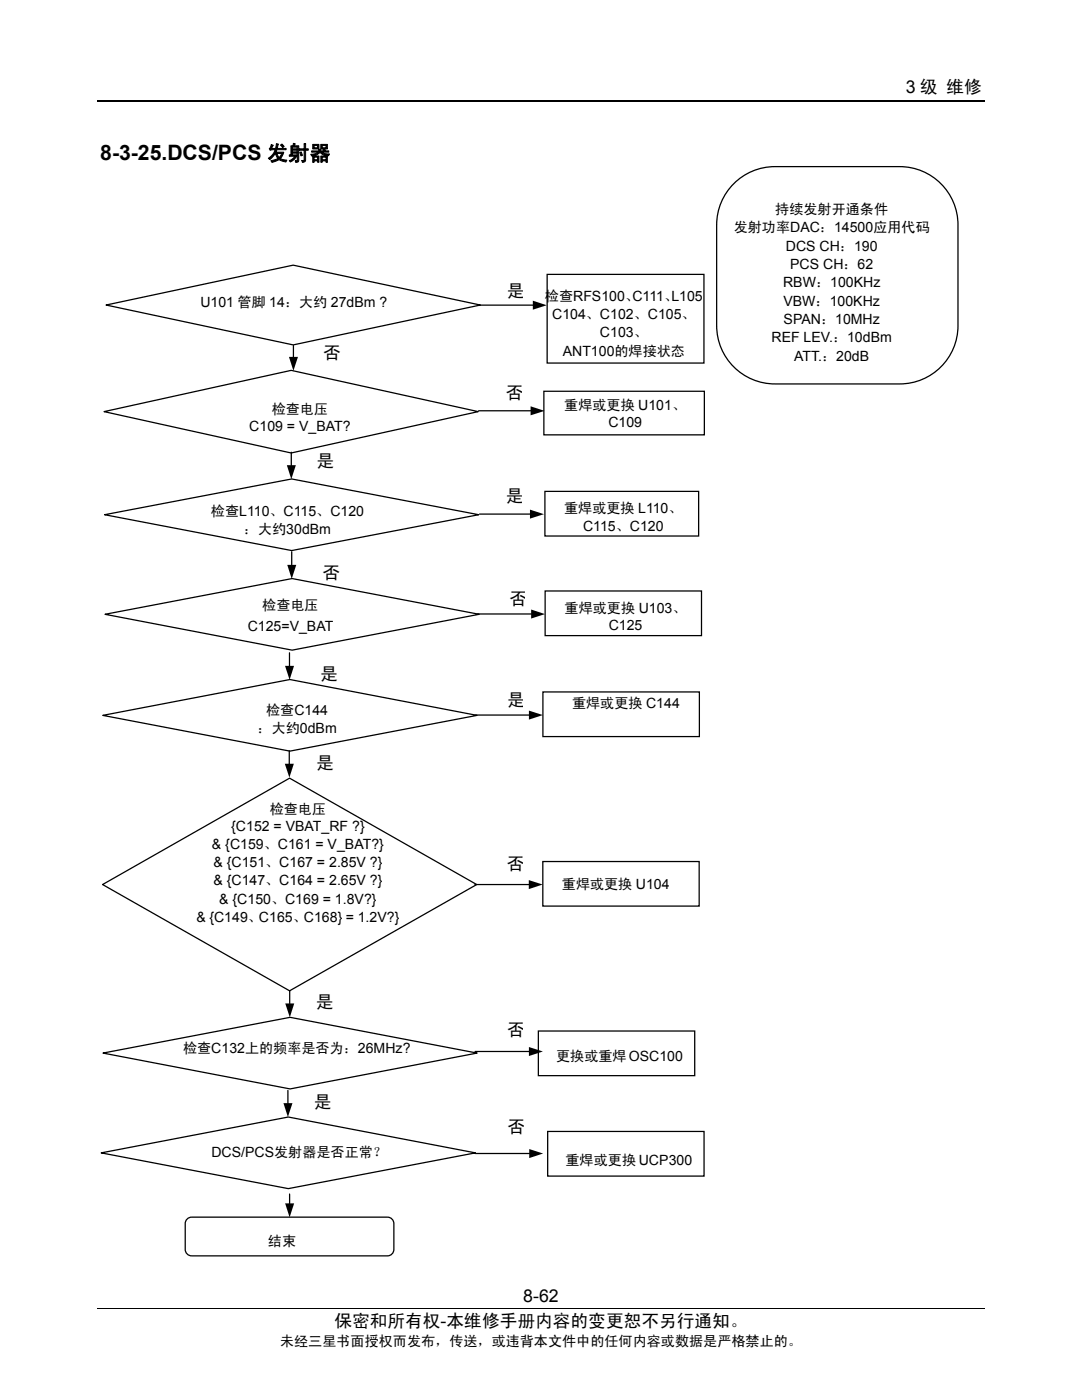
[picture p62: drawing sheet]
<svg xmlns="http://www.w3.org/2000/svg" width="216mm" height="279mm" viewBox="0 0 216 279" stroke-linecap="round" stroke-linejoin="round" font-family="sans-serif">
<defs><g id="words">
<text font-size="4.2" x="20" y="32">8-3-25.DCS/PCS 发射器</text>
<g font-size="3.5">
<text x="180.7" y="18.6">3 级 维修</text>
<text x="101.1" y="59.3">是</text>
<text x="64.5" y="71.6">否</text>
<text x="100.9" y="79.6">否</text>
<text x="63.1" y="93.2">是</text>
<text x="100.9" y="100.2">是</text>
<text x="64.3" y="115.5">否</text>
<text x="101.6" y="120.7">否</text>
<text x="63.9" y="135.7">是</text>
<text x="101.2" y="140.9">是</text>
<text x="63.1" y="153.4">是</text>
<text x="101.2" y="173.6">否</text>
<text x="63" y="201.3">是</text>
<text x="101.2" y="206.8">否</text>
<text x="62.7" y="221.2">是</text>
<text x="101.2" y="226">否</text>
<text x="104.4" y="259.9">8-62</text>
<text x="66.7" y="264.8">保密和所有权-本维修手册内容的变更恕不另行通知。</text>
</g>
<g font-size="2.8">
<text x="146.4" y="46.3">发射功率DAC：14500应用代码</text>
<text x="154.7" y="42.7">持续发射开通条件</text>
<text x="156.8" y="50">DCS CH：190</text>
<text x="157.7" y="53.7">PCS CH：62</text>
<text x="156.3" y="57.3">RBW：100KHz</text>
<text x="40" y="61.4">U101 管脚 14：大约 27dBm ?</text>
<text x="108.7" y="60">检查RFS100、</text>
<text x="110.2" y="63.7">C104、C102、C105、</text>
<text x="126.2" y="60">C111、</text>
<text x="134" y="60">L105</text>
<text x="156.3" y="61">VBW：100KHz</text>
<text x="156.4" y="64.6">SPAN：10MHz</text>
<text x="112.3" y="71">ANT100的焊接状态</text>
<text x="119.7" y="67.3">C103、</text>
<text x="153.9" y="68.3">REF LEV.：10dBm</text>
<text x="158.5" y="72">ATT.：20dB</text>
<text x="54.2" y="82.5">检查电压</text>
<text x="112.6" y="81.8">重焊或更换 U101、</text>
<text x="49.7" y="86">C109 = V_BAT?</text>
<text x="121.4" y="85.2">C109</text>
<text x="42.1" y="102.9">检查L110、C115、C120</text>
<text x="48.7" y="106.6">：大约30dBm</text>
<text x="112.6" y="102.3">重焊或更换 L110、</text>
<text x="116.4" y="106">C115、C120</text>
<text x="52.3" y="121.7">检查电压</text>
<text x="112.7" y="122.3">重焊或更换 U103、</text>
<text x="121.5" y="125.7">C125</text>
<text x="49.4" y="126">C125=V_BAT</text>
<text x="53.1" y="142.7">检查C144</text>
<text x="114.2" y="141.3">重焊或更换 C144</text>
<text x="51.4" y="146.3">：大约0dBm</text>
<text x="46.1" y="165.9">{C152 = VBAT_RF ?}</text>
<text x="53.8" y="162.5">检查电压</text>
<text x="42.3" y="169.4">&amp; {C159、C161 = V_BAT?}</text>
<text x="42.6" y="173">&amp; {C151、C167 = 2.85V ?}</text>
<text x="42.6" y="176.7">&amp; {C147、C164 = 2.65V ?}</text>
<text x="112.1" y="177.4">重焊或更换 U104</text>
<text x="39.2" y="184">&amp; {C149、C165、C168} = 1.2V?}</text>
<text x="43.8" y="180.3">&amp; {C150、C169 = 1.8V?}</text>
<text x="36.5" y="210.2">检查C132上的频率是否为：26MHz?</text>
<text x="111" y="211.7">更换或重焊OSC100</text>
<text x="42.2" y="230.9">DCS/PCS发射器是否正常？</text>
<text x="112.8" y="232.5">重焊或更换 UCP300</text>
<text x="53.5" y="248.6">结束</text>
<text x="55.9" y="268.6">未经三星书面授权而发布，传送，或违背本文件中的任何内容或数据是严格禁止的。</text>
</g>
</g></defs>
<g fill="none" stroke="#000" stroke-width=".25">
<path d="M19.5 20.1h177M146.4 36.7a11.6 11.6 0 0 1 8.2-3.4h24.9a11.6 11.6 0 0 1 11.7 11.6v20.1a11.6 11.6 0 0 1-11.7 11.6h-24.9a11.6 11.6 0 0 1-11.6-11.6v-20.1a11.6 11.6 0 0 1 3.4-8.2zM109.2 54.8h31.3v17.7h-31.3zM21.2 60.9l37.3-8 37.3 8-37.3 7.9zM58.5 69v2.3M95.6 60.9h10.8M108.5 78.1h32v8.7h-32zM20.8 82.1l37.3-8.2 37.3 8.2-37.3 8.3zM58.1 90.3v2.6M95.5 82h10.4M108.7 98.1h30.7v8.9h-30.7zM20.9 102.7l37.3-7.1 37.3 7.1-37.3 7.2z"/>
<path d="M58.2 110.1v2.7M95.7 102.6h10.1M108.8 117.9h31.2v9h-31.2zM21 122.6l37.3-7.1 37.3 7.1-37.3 7.2zM57.8 130.3v2.6M95.2 122.5h10.8M108.3 138.1h31.3v8.9h-31.3zM20.5 142.8l37.3-7.2 37.4 7.2-37.4 7.1zM57.7 149.8v2.7M94.8 142.7h10.8M20.5 176.5l37.3-21.2 37.3 21.2-37.3 21.2zM94.8 176.5h10.8"/>
<path d="M108.3 171.9h31.2v8.9h-31.2zM57.8 197.7v2.6M20.6 210.2l37.3-7.2 37.3 7.2-37.3 7.1zM57.4 217.6v2.6M94.8 209.8h10.8M107.4 205.8h31.2v8.9h-31.2zM20.2 230.1l37.3-7.2 37.4 7.2-37.4 7.1zM57.8 238.3v1.9M94.8 230.2h10.8M109.3 225.8h31.2v8.9h-31.2zM37.2 243.4l.6-.4 .4-.1h39.1a1.28 1.28 0 0 1 1.3 1.3v5.1a1.28 1.28 0 0 1-1.3 1.3h-39.1a1.28 1.28 0 0 1-1.2-1.3v-5.1z"/>
</g>
<path d="M19.5 261.1h177" fill="none" stroke="#000" stroke-width=".2"/>
<g fill="#000">
<path d="M57.7 71.2h1.8l-1 2.8zM106.3 60l2.8 .9-2.8 .9zM57.2 92.8h1.8l-.9 2.8zM105.9 81.1l2.8 .9-2.8 .9zM57.3 112.7h1.8l-.9 2.8zM105.7 101.7l2.8 .9-2.8 .9zM56.9 132.9h1.8l-.9 2.8zM106 121.6l2.8 1-2.8 .8zM56.8 152.4h1.8l-.9 2.8zM105.5 141.8l2.8 .9-2.8 .9zM105.5 175.6l2.8 .9-2.8 .9zM56.9 200.3h1.8l-.9 2.7z"/>
<path d="M105.5 209l2.8 .8-2.8 1zM56.6 220.2h1.8l-1 2.7zM105.6 229.3l2.8 .9-2.8 .9zM56.9 240.2h1.8l-.9 2.8z"/>
</g>
<use href="#words"/>
</svg>
